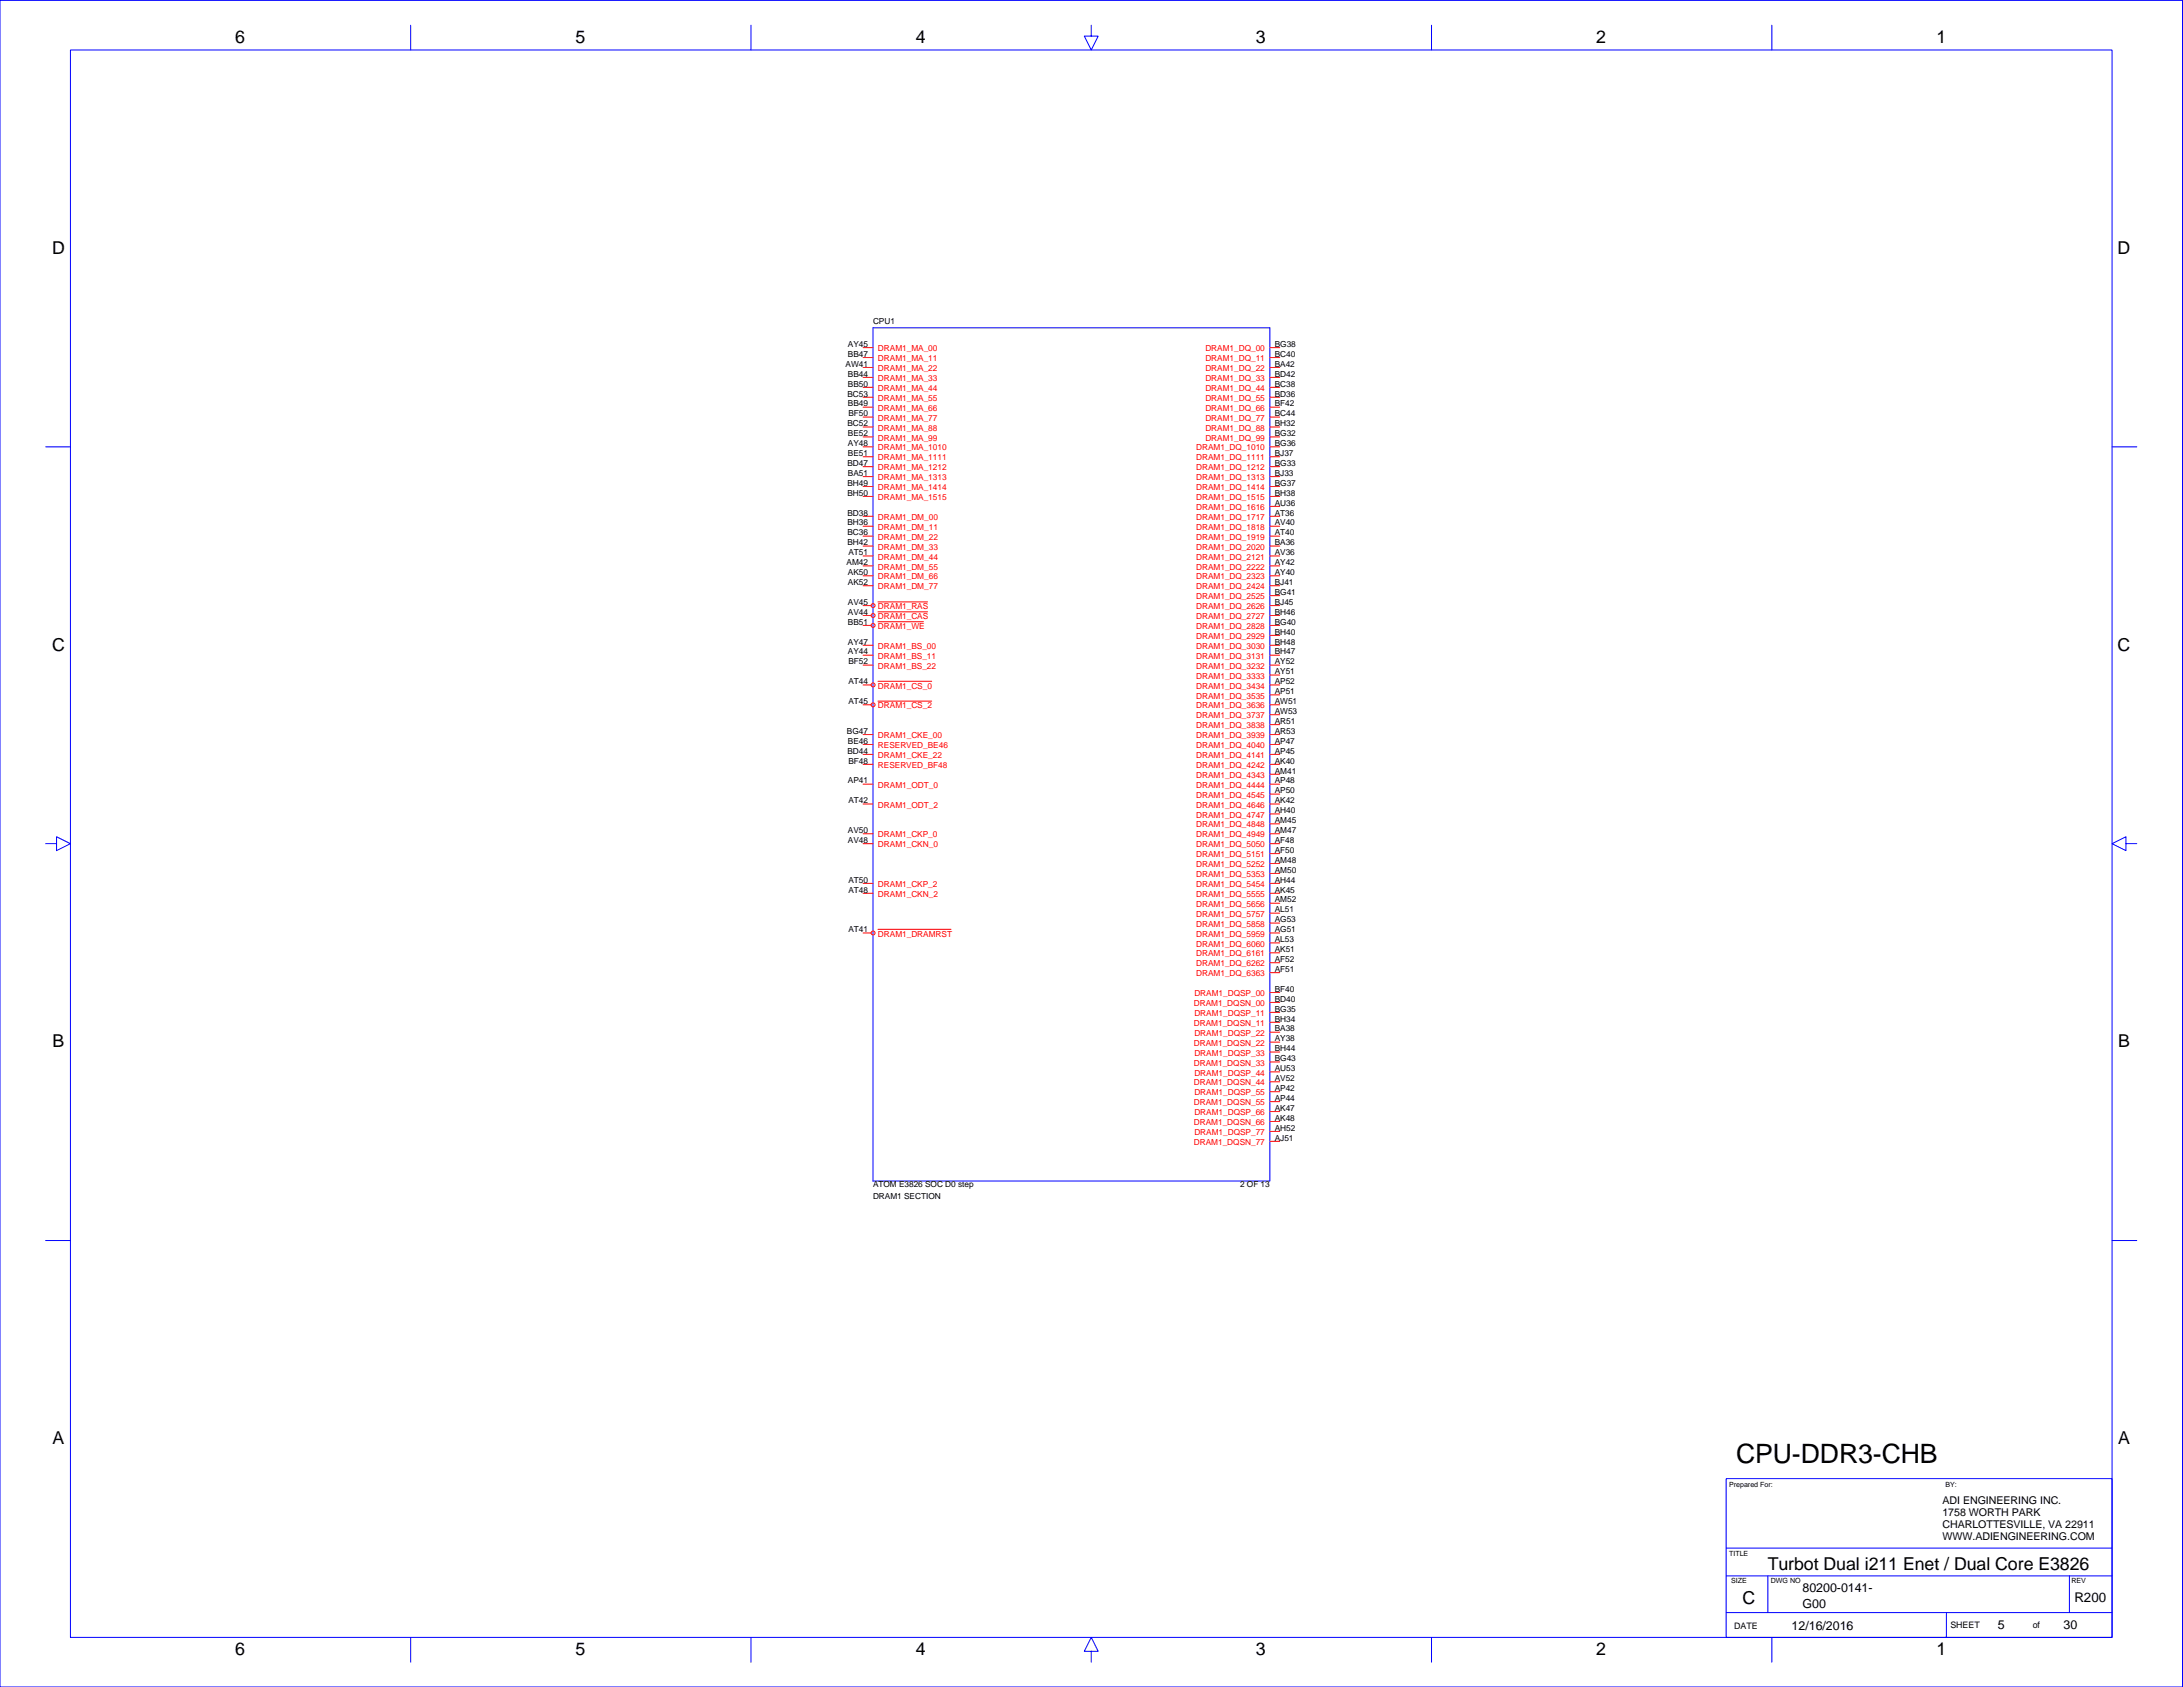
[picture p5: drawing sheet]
<svg xmlns="http://www.w3.org/2000/svg" width="559mm" height="432mm" viewBox="0 0 559 432" stroke-linecap="round" stroke-linejoin="round" font-family="sans-serif">
<defs><g id="words">
<text font-size="6.8" x="444.4" y="374.4">CPU-DDR3-CHB</text>
<g font-size="4.6">
<text x="60.2" y="11.1">6</text>
<text x="147.3" y="11.1">5</text>
<text x="234.4" y="11.1">4</text>
<text x="321.5" y="11.1">3</text>
<text x="408.6" y="11.1">2</text>
<text x="495.7" y="11.1">1</text>
<text x="13.4" y="64.9">D</text>
<text x="542.1" y="64.9">D</text>
<text x="13.4" y="166.5">C</text>
<text x="542.1" y="166.5">C</text>
<text x="13.5" y="268.1">B</text>
<text x="542.2" y="268.1">B</text>
<text x="13.5" y="369.7">A</text>
<text x="542.2" y="369.7">A</text>
<text x="452.5" y="401.8">Turbot Dual i211 Enet / Dual Core E3826</text>
<text x="446.1" y="410.6">C</text>
<text x="60.2" y="423.5">6</text>
<text x="147.3" y="423.5">5</text>
<text x="234.4" y="423.5">4</text>
<text x="321.5" y="423.5">3</text>
<text x="408.6" y="423.5">2</text>
<text x="495.7" y="423.5">1</text>
</g>
<text font-size="3.4" x="531" y="410">R200</text>
<g font-size="3.2">
<text x="461.4" y="407.5">80200-0141-</text>
<text x="461.4" y="411.5">G00</text>
<text x="458.6" y="417.1">12/16/2016</text>
<text x="511.4" y="416.9">5</text>
<text x="528.2" y="417">30</text>
</g>
<g font-size="2.7">
<text x="497.2" y="385">ADI ENGINEERING INC.</text>
<text x="497.2" y="388">1758 WORTH PARK</text>
<text x="497.2" y="391.1">CHARLOTTESVILLE, VA 22911</text>
<text x="497.2" y="394.1">WWW.ADIENGINEERING.COM</text>
</g>
<g font-size="2.3">
<text x="443.9" y="417.1">DATE</text>
<text x="499.3" y="416.8">SHEET</text>
<text x="520.3" y="416.8">of</text>
</g>
<g font-size="2.1">
<text x="223.5" y="83">CPU1</text>
<text x="217" y="88.8">AY45</text>
<text x="326.3" y="88.8">BG38</text>
<text x="216.5" y="93.9">AW41</text>
<text x="217" y="91.3">BB47</text>
<text x="326.3" y="91.3">BC40</text>
<text x="326.3" y="93.9">BA42</text>
<text x="216.9" y="101.5">BC53</text>
<text x="217" y="96.4">BB44</text>
<text x="217" y="98.9">BB50</text>
<text x="326.3" y="96.4">BD42</text>
<text x="326.3" y="98.9">BC38</text>
<text x="326.3" y="101.5">BD36</text>
<text x="217" y="104">BB49</text>
<text x="217.2" y="106.6">BF50</text>
<text x="326.3" y="104">BF42</text>
<text x="326.3" y="106.6">BC44</text>
<text x="216.9" y="109.1">BC52</text>
<text x="217" y="111.6">BE52</text>
<text x="326.3" y="109.1">BH32</text>
<text x="326.3" y="111.6">BG32</text>
<text x="216.9" y="119.3">BD47</text>
<text x="217" y="114.2">AY48</text>
<text x="217" y="116.7">BE51</text>
<text x="326.3" y="114.2">BG36</text>
<text x="326.3" y="116.7">BJ37</text>
<text x="326.3" y="119.3">BG33</text>
<text x="216.9" y="124.3">BH49</text>
<text x="217" y="121.8">BA51</text>
<text x="326.3" y="121.8">BJ33</text>
<text x="326.3" y="124.3">BG37</text>
<text x="216.9" y="126.9">BH50</text>
<text x="216.9" y="132">BD38</text>
<text x="326.3" y="126.9">BH38</text>
<text x="326.3" y="129.4">AU36</text>
<text x="326.3" y="132">AT36</text>
<text x="216.9" y="134.5">BH36</text>
<text x="216.9" y="137">BC36</text>
<text x="326.3" y="134.5">AV40</text>
<text x="326.3" y="137">AT40</text>
<text x="216.9" y="139.6">BH42</text>
<text x="217.2" y="142.1">AT51</text>
<text x="326.3" y="139.6">BA36</text>
<text x="326.3" y="142.1">AV36</text>
<text x="216.7" y="144.7">AM42</text>
<text x="217" y="147.2">AK50</text>
<text x="217" y="149.7">AK52</text>
<text x="326.3" y="144.7">AY42</text>
<text x="326.3" y="147.2">AY40</text>
<text x="326.3" y="149.7">BJ41</text>
<text x="217" y="154.8">AV45</text>
<text x="326.3" y="152.3">BG41</text>
<text x="326.3" y="154.8">BJ45</text>
<text x="217" y="157.4">AV44</text>
<text x="217" y="159.9">BB51</text>
<text x="326.3" y="157.4">BH46</text>
<text x="326.3" y="159.9">BG40</text>
<text x="217" y="165">AY47</text>
<text x="217" y="167.5">AY44</text>
<text x="326.3" y="162.4">BH40</text>
<text x="326.3" y="165">BH48</text>
<text x="326.3" y="167.5">BH47</text>
<text x="217.2" y="170.1">BF52</text>
<text x="326.3" y="170.1">AY52</text>
<text x="326.3" y="172.6">AY51</text>
<text x="217.2" y="175.1">AT44</text>
<text x="326.3" y="175.1">AP52</text>
<text x="326.3" y="177.7">AP51</text>
<text x="217.2" y="180.2">AT45</text>
<text x="326.3" y="180.2">AW51</text>
<text x="326.3" y="182.7">AW53</text>
<text x="326.3" y="185.3">AR51</text>
<text x="216.8" y="187.8">BG47</text>
<text x="217" y="190.4">BE46</text>
<text x="326.3" y="187.8">AR53</text>
<text x="326.3" y="190.4">AP47</text>
<text x="216.9" y="192.9">BD44</text>
<text x="217.2" y="195.4">BF48</text>
<text x="326.3" y="192.9">AP45</text>
<text x="326.3" y="195.4">AK40</text>
<text x="326.3" y="198">AM41</text>
<text x="217" y="200.5">AP41</text>
<text x="326.3" y="200.5">AP48</text>
<text x="326.3" y="203.1">AP50</text>
<text x="217.2" y="205.6">AT42</text>
<text x="326.3" y="205.6">AK42</text>
<text x="326.3" y="208.1">AH40</text>
<text x="217" y="213.2">AV50</text>
<text x="217" y="215.8">AV48</text>
<text x="326.3" y="210.7">AM45</text>
<text x="326.3" y="213.2">AM47</text>
<text x="326.3" y="215.8">AF48</text>
<text x="326.3" y="218.3">AF50</text>
<text x="326.3" y="220.8">AM48</text>
<text x="217.2" y="225.9">AT50</text>
<text x="326.3" y="223.4">AM50</text>
<text x="326.3" y="225.9">AH44</text>
<text x="217.2" y="228.5">AT48</text>
<text x="326.3" y="228.5">AK45</text>
<text x="326.3" y="231">AM52</text>
<text x="326.3" y="233.5">AL51</text>
<text x="217.2" y="238.6">AT41</text>
<text x="326.3" y="236.1">AG53</text>
<text x="326.3" y="238.6">AG51</text>
<text x="326.3" y="241.2">AL53</text>
<text x="326.3" y="243.7">AK51</text>
<text x="326.3" y="246.2">AF52</text>
<text x="326.3" y="248.8">AF51</text>
<text x="326.3" y="253.9">BF40</text>
<text x="326.3" y="256.4">BD40</text>
<text x="326.3" y="258.9">BG35</text>
<text x="326.3" y="261.5">BH34</text>
<text x="326.3" y="264">BA38</text>
<text x="326.3" y="266.6">AY38</text>
<text x="326.3" y="269.1">BH44</text>
<text x="326.3" y="271.6">BG43</text>
<text x="326.3" y="274.2">AU53</text>
<text x="326.3" y="276.7">AV52</text>
<text x="326.3" y="279.2">AP42</text>
<text x="326.3" y="281.8">AP44</text>
<text x="326.3" y="284.3">AK47</text>
<text x="326.3" y="286.9">AK48</text>
<text x="326.3" y="289.4">AH52</text>
<text x="326.3" y="291.9">AJ51</text>
<text x="223.5" y="303.9">ATOM E3826 SOC D0 step</text>
<text x="317.4" y="303.9">2 OF 13</text>
<text x="223.5" y="306.9">DRAM1 SECTION</text>
</g>
<g font-size="2.1" fill="#f00">
<text x="224.7" y="89.9">DRAM1_MA_00</text>
<text x="308.5" y="89.9">DRAM1_DQ_00</text>
<text x="224.7" y="95">DRAM1_MA_22</text>
<text x="224.7" y="92.4">DRAM1_MA_11</text>
<text x="308.5" y="95">DRAM1_DQ_22</text>
<text x="308.5" y="92.4">DRAM1_DQ_11</text>
<text x="224.7" y="100.1">DRAM1_MA_44</text>
<text x="224.7" y="97.5">DRAM1_MA_33</text>
<text x="308.5" y="100.1">DRAM1_DQ_44</text>
<text x="308.5" y="97.5">DRAM1_DQ_33</text>
<text x="224.7" y="107.7">DRAM1_MA_77</text>
<text x="224.7" y="105.1">DRAM1_MA_66</text>
<text x="224.7" y="102.6">DRAM1_MA_55</text>
<text x="308.5" y="107.7">DRAM1_DQ_77</text>
<text x="308.5" y="105.1">DRAM1_DQ_66</text>
<text x="308.5" y="102.6">DRAM1_DQ_55</text>
<text x="224.7" y="112.8">DRAM1_MA_99</text>
<text x="224.7" y="110.2">DRAM1_MA_88</text>
<text x="308.5" y="112.8">DRAM1_DQ_99</text>
<text x="308.5" y="110.2">DRAM1_DQ_88</text>
<text x="224.7" y="117.8">DRAM1_MA_1111</text>
<text x="224.7" y="115.3">DRAM1_MA_1010</text>
<text x="306.2" y="117.8">DRAM1_DQ_1111</text>
<text x="306.2" y="115.3">DRAM1_DQ_1010</text>
<text x="224.7" y="125.5">DRAM1_MA_1414</text>
<text x="224.7" y="122.9">DRAM1_MA_1313</text>
<text x="224.7" y="120.4">DRAM1_MA_1212</text>
<text x="306.2" y="125.5">DRAM1_DQ_1414</text>
<text x="306.2" y="122.9">DRAM1_DQ_1313</text>
<text x="306.2" y="120.4">DRAM1_DQ_1212</text>
<text x="224.7" y="128">DRAM1_MA_1515</text>
<text x="306.2" y="130.5">DRAM1_DQ_1616</text>
<text x="306.2" y="128">DRAM1_DQ_1515</text>
<text x="224.7" y="135.6">DRAM1_DM_11</text>
<text x="224.7" y="133.1">DRAM1_DM_00</text>
<text x="306.2" y="135.6">DRAM1_DQ_1818</text>
<text x="306.2" y="133.1">DRAM1_DQ_1717</text>
<text x="224.7" y="143.2">DRAM1_DM_44</text>
<text x="224.7" y="140.7">DRAM1_DM_33</text>
<text x="224.7" y="138.2">DRAM1_DM_22</text>
<text x="306.2" y="143.2">DRAM1_DQ_2121</text>
<text x="306.2" y="140.7">DRAM1_DQ_2020</text>
<text x="306.2" y="138.2">DRAM1_DQ_1919</text>
<text x="224.7" y="148.3">DRAM1_DM_66</text>
<text x="224.7" y="145.8">DRAM1_DM_55</text>
<text x="306.2" y="148.3">DRAM1_DQ_2323</text>
<text x="306.2" y="145.8">DRAM1_DQ_2222</text>
<text x="224.7" y="155.9">DRAM1_RAS</text>
<text x="224.7" y="150.9">DRAM1_DM_77</text>
<text x="306.2" y="155.9">DRAM1_DQ_2626</text>
<text x="306.2" y="153.4">DRAM1_DQ_2525</text>
<text x="306.2" y="150.9">DRAM1_DQ_2424</text>
<text x="224.7" y="161">DRAM1_WE</text>
<text x="224.7" y="158.5">DRAM1_CAS</text>
<text x="306.2" y="161">DRAM1_DQ_2828</text>
<text x="306.2" y="158.5">DRAM1_DQ_2727</text>
<text x="224.7" y="166.1">DRAM1_BS_00</text>
<text x="306.2" y="166.1">DRAM1_DQ_3030</text>
<text x="306.2" y="163.6">DRAM1_DQ_2929</text>
<text x="224.7" y="171.2">DRAM1_BS_22</text>
<text x="224.7" y="168.6">DRAM1_BS_11</text>
<text x="306.2" y="173.7">DRAM1_DQ_3333</text>
<text x="306.2" y="171.2">DRAM1_DQ_3232</text>
<text x="306.2" y="168.6">DRAM1_DQ_3131</text>
<text x="224.7" y="176.2">DRAM1_CS_0</text>
<text x="306.2" y="178.8">DRAM1_DQ_3535</text>
<text x="306.2" y="176.2">DRAM1_DQ_3434</text>
<text x="224.7" y="181.3">DRAM1_CS_2</text>
<text x="306.2" y="183.9">DRAM1_DQ_3737</text>
<text x="306.2" y="181.3">DRAM1_DQ_3636</text>
<text x="224.7" y="188.9">DRAM1_CKE_00</text>
<text x="224.7" y="191.5">RESERVED_BE46</text>
<text x="306.2" y="191.5">DRAM1_DQ_4040</text>
<text x="306.2" y="188.9">DRAM1_DQ_3939</text>
<text x="306.2" y="186.4">DRAM1_DQ_3838</text>
<text x="224.7" y="194">DRAM1_CKE_22</text>
<text x="224.7" y="196.6">RESERVED_BF48</text>
<text x="306.2" y="196.6">DRAM1_DQ_4242</text>
<text x="306.2" y="194">DRAM1_DQ_4141</text>
<text x="224.7" y="201.6">DRAM1_ODT_0</text>
<text x="306.2" y="201.6">DRAM1_DQ_4444</text>
<text x="306.2" y="199.1">DRAM1_DQ_4343</text>
<text x="224.7" y="206.7">DRAM1_ODT_2</text>
<text x="306.2" y="209.3">DRAM1_DQ_4747</text>
<text x="306.2" y="206.7">DRAM1_DQ_4646</text>
<text x="306.2" y="204.2">DRAM1_DQ_4545</text>
<text x="224.7" y="214.3">DRAM1_CKP_0</text>
<text x="306.2" y="214.3">DRAM1_DQ_4949</text>
<text x="306.2" y="211.8">DRAM1_DQ_4848</text>
<text x="224.7" y="216.9">DRAM1_CKN_0</text>
<text x="306.2" y="222">DRAM1_DQ_5252</text>
<text x="306.2" y="219.4">DRAM1_DQ_5151</text>
<text x="306.2" y="216.9">DRAM1_DQ_5050</text>
<text x="224.7" y="227">DRAM1_CKP_2</text>
<text x="306.2" y="227">DRAM1_DQ_5454</text>
<text x="306.2" y="224.5">DRAM1_DQ_5353</text>
<text x="224.7" y="229.6">DRAM1_CKN_2</text>
<text x="306.2" y="232.1">DRAM1_DQ_5656</text>
<text x="306.2" y="229.6">DRAM1_DQ_5555</text>
<text x="224.7" y="239.7">DRAM1_DRAMRST</text>
<text x="306.2" y="239.7">DRAM1_DQ_5959</text>
<text x="306.2" y="237.2">DRAM1_DQ_5858</text>
<text x="306.2" y="234.7">DRAM1_DQ_5757</text>
<text x="306.2" y="244.8">DRAM1_DQ_6161</text>
<text x="306.2" y="242.3">DRAM1_DQ_6060</text>
<text x="306.2" y="249.9">DRAM1_DQ_6363</text>
<text x="306.2" y="247.4">DRAM1_DQ_6262</text>
<text x="305.6" y="257.5">DRAM1_DQSN_00</text>
<text x="305.7" y="255">DRAM1_DQSP_00</text>
<text x="305.6" y="262.6">DRAM1_DQSN_11</text>
<text x="305.7" y="260">DRAM1_DQSP_11</text>
<text x="305.6" y="267.7">DRAM1_DQSN_22</text>
<text x="305.7" y="265.1">DRAM1_DQSP_22</text>
<text x="305.6" y="272.7">DRAM1_DQSN_33</text>
<text x="305.7" y="275.3">DRAM1_DQSP_44</text>
<text x="305.7" y="270.2">DRAM1_DQSP_33</text>
<text x="305.6" y="277.8">DRAM1_DQSN_44</text>
<text x="305.7" y="280.4">DRAM1_DQSP_55</text>
<text x="305.6" y="288">DRAM1_DQSN_66</text>
<text x="305.6" y="282.9">DRAM1_DQSN_55</text>
<text x="305.7" y="285.4">DRAM1_DQSP_66</text>
<text x="305.6" y="293.1">DRAM1_DQSN_77</text>
<text x="305.7" y="290.5">DRAM1_DQSP_77</text>
</g>
<g font-size="1.8">
<text x="442.6" y="380.6">Prepared For:</text>
<text x="498" y="380.6">BY:</text>
<text x="442.6" y="398.4">TITLE</text>
<text x="443.1" y="405.2">SIZE</text>
<text x="453.3" y="405.2">DWG NO</text>
<text x="530.2" y="405.2">REV</text>
</g>
</g></defs>
<g fill="none" stroke="#00f" stroke-width=".26">
<path d="M0 .1h558.7v431.7h-558.7zM18 12.8h522.6v406.3h-522.6zM105.1 6.4v6.4M192.2 6.4v6.4M279.3 6.4v2.8h1.8l-1.8 3.6-1.7-3.6h1.7M366.4 6.4v6.4M453.5 6.4v6.4M223.5 83.9h101.5v218.4h-101.5zM11.7 114.4h6.3M540.6 114.4h6.4M11.7 215.9h2.8v-1.7l3.5 1.7-3.5 1.8v-1.8M544.2 215.9v-1.7l-3.6 1.7 3.6 1.8v-1.8h2.8"/>
<path d="M11.7 317.5h6.3M540.6 317.5h6.4M441.9 378.5h98.7v40.6h-98.7zM441.9 396.2h98.7M105.1 419.1v6.4M192.2 419.1v6.4M366.4 419.1v6.4M441.9 412.8h98.7M441.9 403.4h98.7M452.5 403.4v9.4M453.5 419.1v6.4M498.2 412.8v6.3"/>
<path d="M529.7 403.4v9.4M279.3 422.7h1.8l-1.8-3.6-1.7 3.6h1.7v2.8"/>
</g>
<g fill="none" stroke="#f00" stroke-width=".26">
<path d="M220.9 99.1h2.6M220.9 96.6h2.6M220.9 94.1h2.6M220.9 91.5h2.6M220.9 89h2.6M325 99.1h2.6M325 96.6h2.6M325 94.1h2.6M325 91.5h2.6M325 89h2.6M220.9 119.5h2.6M220.9 116.9h2.6"/>
<path d="M220.9 114.4h2.6M220.9 111.8h2.6M220.9 109.3h2.6M220.9 106.8h2.6M220.9 104.2h2.6M220.9 101.7h2.6M325 119.5h2.6M325 116.9h2.6M325 114.4h2.6M325 111.8h2.6M325 109.3h2.6M325 106.8h2.6"/>
<path d="M325 104.2h2.6M325 101.7h2.6M220.9 139.8h2.6M220.9 137.2h2.6M220.9 134.7h2.6M220.9 132.1h2.6M220.9 127.1h2.6M220.9 124.5h2.6M220.9 122h2.6M325 139.8h2.6M325 137.2h2.6M325 134.7h2.6"/>
<path d="M325 132.1h2.6M325 129.6h2.6M325 127.1h2.6M325 124.5h2.6M325 122h2.6M220.9 157.5h2.1M220.9 155h2.1M220.9 149.9h2.6M220.9 147.4h2.6M220.9 144.8h2.6M220.9 142.3h2.6M224.7 159.1h11.7"/>
<path d="M224.7 156.6h12.7M224.7 154.1h12.7M325 157.5h2.6M325 155h2.6M325 152.5h2.6M325 149.9h2.6M325 147.4h2.6M325 144.8h2.6M325 142.3h2.6M220.9 175.3h2.1M220.9 170.2h2.6M220.9 167.7h2.6"/>
<path d="M220.9 165.2h2.6M220.9 160.1h2.1M224.7 179.5h13.8M224.7 174.4h13.8M325 177.9h2.6M325 175.3h2.6M325 172.8h2.6M325 170.2h2.6M325 167.7h2.6M325 165.2h2.6M325 162.6h2.6M325 160.1h2.6"/>
<path d="M220.9 195.6h2.6M220.9 193.1h2.6M220.9 190.6h2.6M220.9 188h2.6M220.9 180.4h2.1M325 198.2h2.6M325 195.6h2.6M325 193.1h2.6M325 190.6h2.6M325 188h2.6M325 185.5h2.6M325 182.9h2.6"/>
<path d="M325 180.4h2.6M220.9 200.7h2.6M220.9 215.9h2.6M220.9 213.4h2.6M220.9 205.8h2.6M325 200.7h2.6M325 215.9h2.6M325 213.4h2.6M325 218.5h2.6M325 210.9h2.6M325 208.3h2.6M325 205.8h2.6"/>
<path d="M325 203.3h2.6M220.9 238.8h2.1M220.9 228.6h2.6M220.9 226.1h2.6M224.7 237.9h18.7M325 238.8h2.6M325 228.6h2.6M325 226.1h2.6M325 236.3h2.6M325 233.7h2.6M325 231.2h2.6M325 223.6h2.6"/>
<path d="M325 221h2.6M325 259.1h2.6M325 256.6h2.6M325 254h2.6M325 249h2.6M325 246.4h2.6M325 243.9h2.6M325 241.3h2.6M325 279.4h2.6M325 276.9h2.6M325 274.4h2.6M325 271.8h2.6"/>
<path d="M325 269.3h2.6M325 266.7h2.6M325 264.2h2.6M325 261.7h2.6M325 292.1h2.6M325 289.6h2.6M325 287.1h2.6M325 284.5h2.6M325 282h2.6"/>
<circle cx="223.5" cy="157.5" r=".51"/>
<circle cx="223.5" cy="155" r=".51"/>
<circle cx="223.5" cy="175.3" r=".51"/>
<circle cx="223.5" cy="160.1" r=".51"/>
<circle cx="223.5" cy="180.4" r=".51"/>
<circle cx="223.5" cy="238.8" r=".51"/>
</g>
<use href="#words"/>
</svg>
